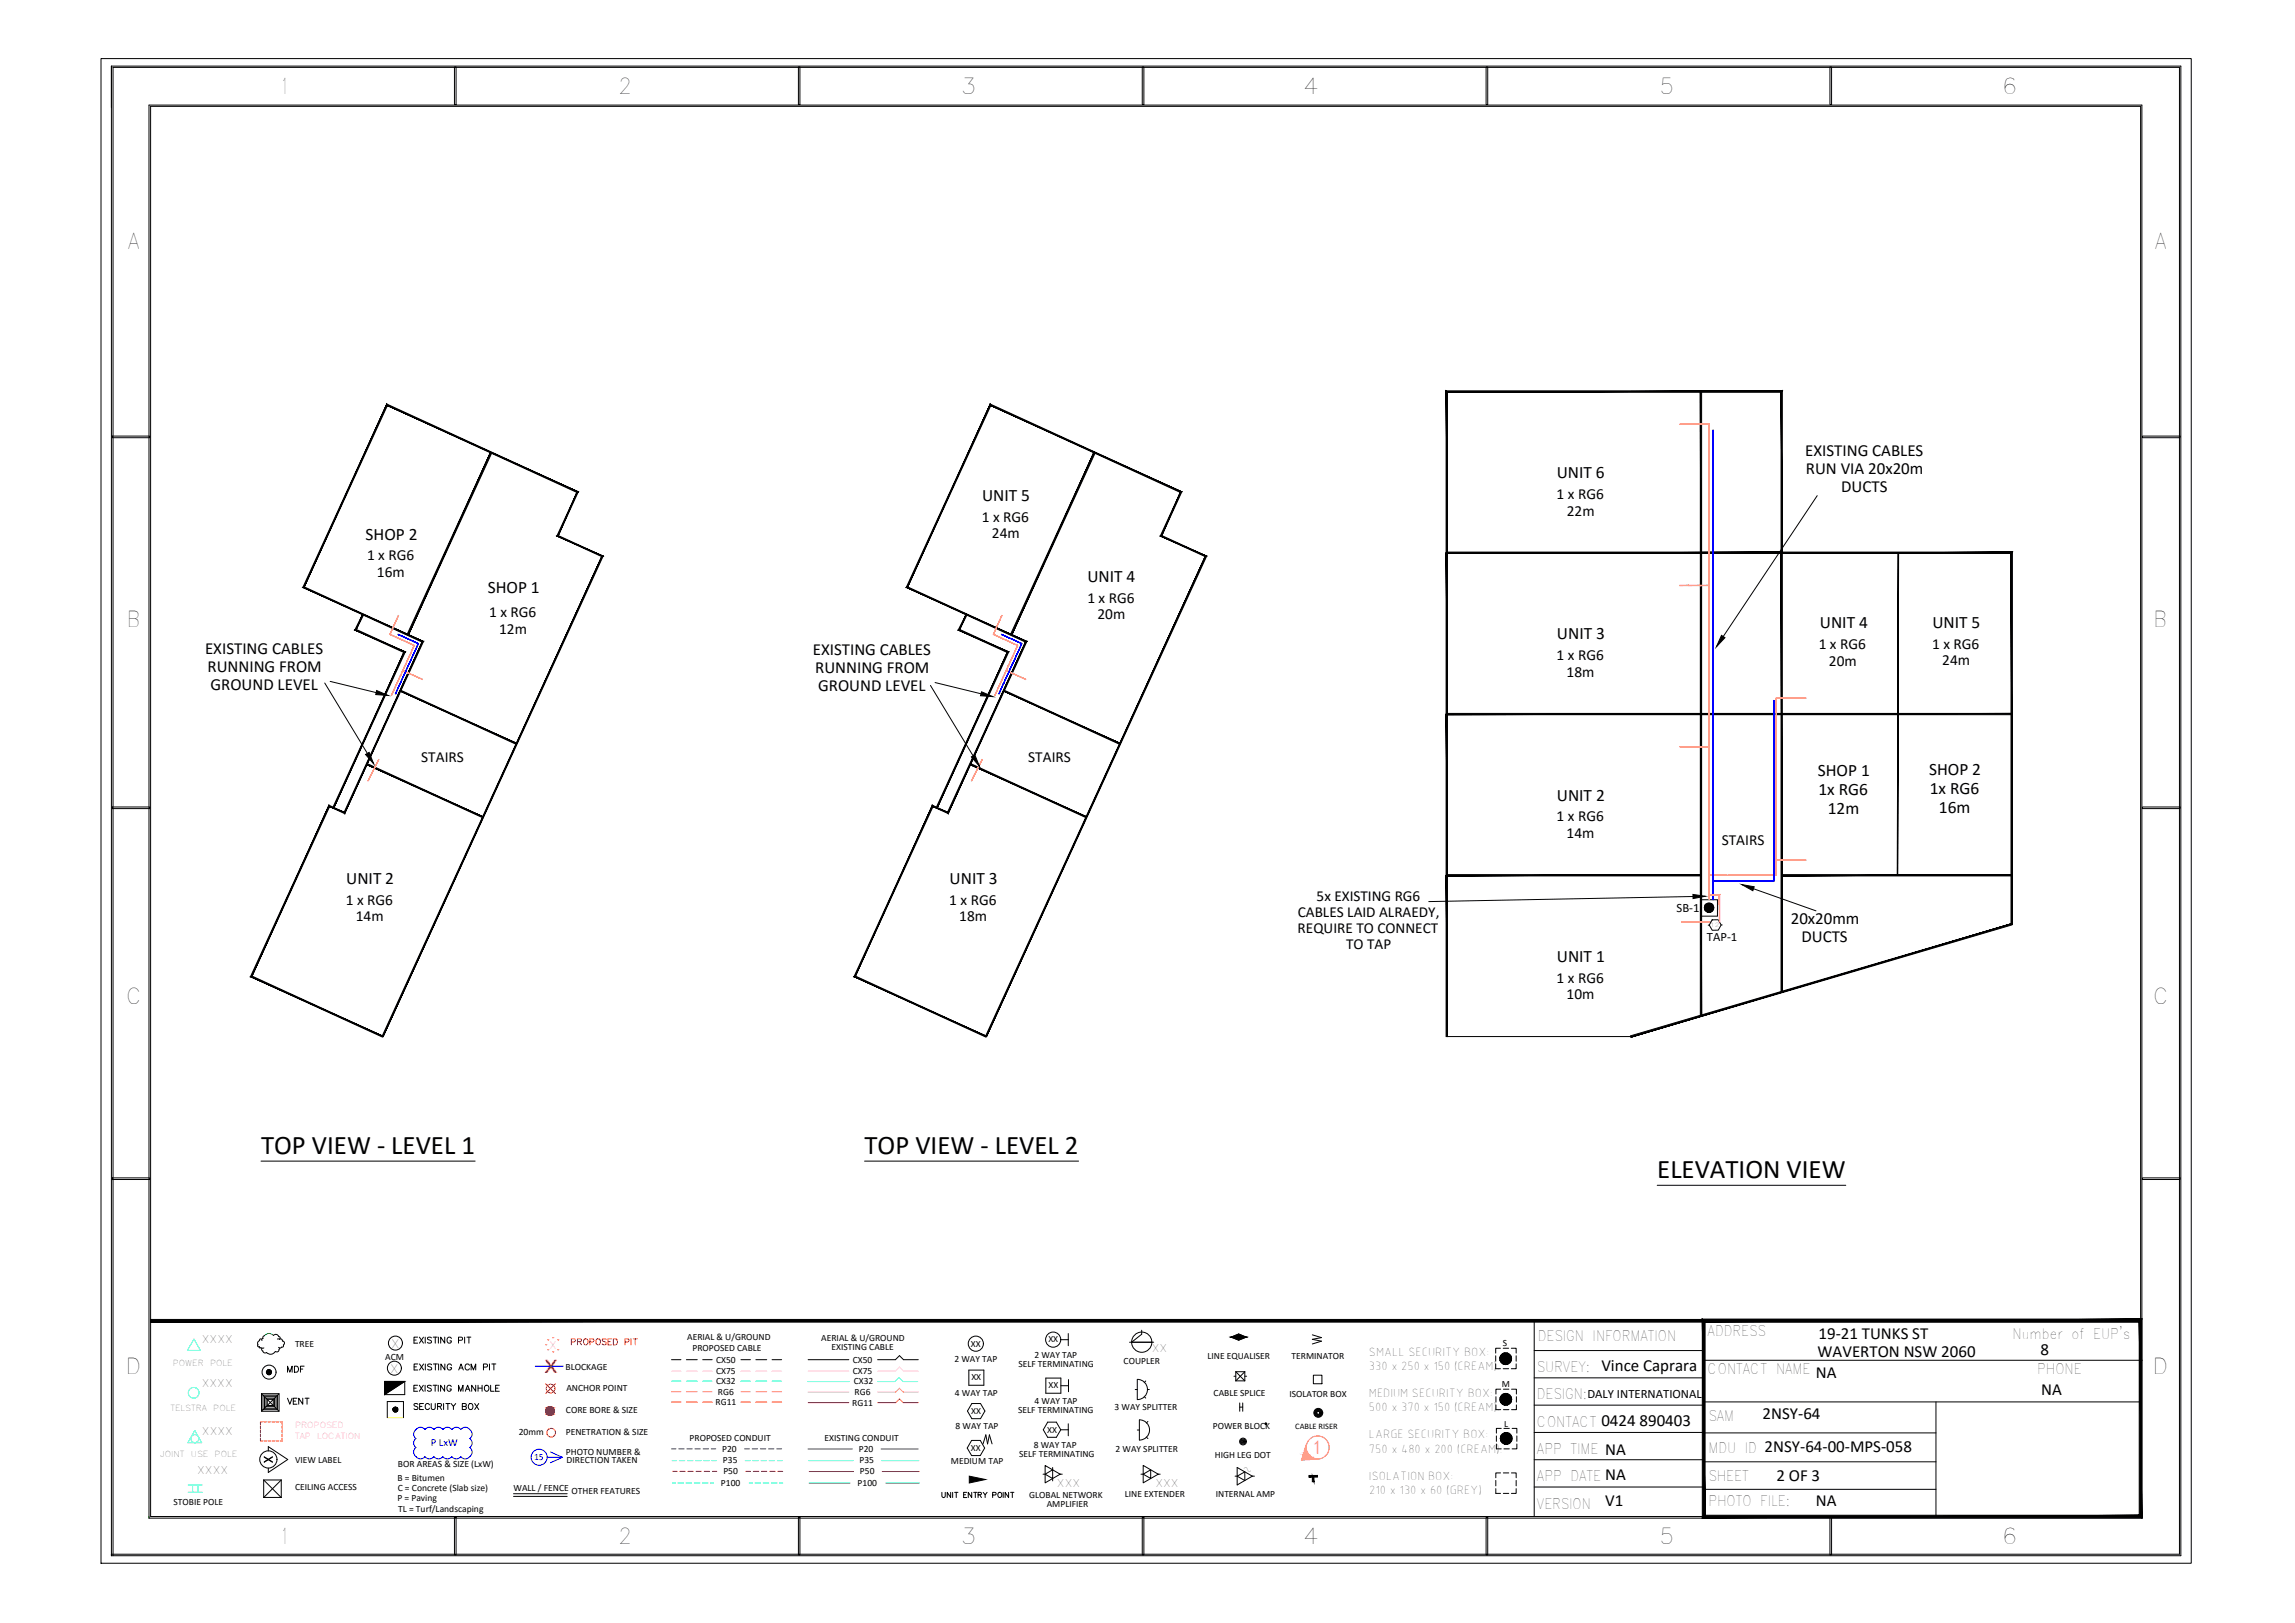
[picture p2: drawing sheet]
<svg xmlns="http://www.w3.org/2000/svg" width="420mm" height="297mm" viewBox="0 0 420 297" stroke-linecap="round" stroke-linejoin="round" font-family="sans-serif">
<defs><g id="words">
<g font-size="4.9">
<text x="47.8" y="211.2">TOP VIEW - LEVEL 1</text>
<text x="158.3" y="211.2">TOP VIEW - LEVEL 2</text>
<text x="303.4" y="215.6">ELEVATION VIEW</text>
</g>
<g font-size="4">
<text x="51.6" y="17.2">1</text>
<text x="113.2" y="17.2">2</text>
<text x="175.9" y="17.2">3</text>
<text x="238.5" y="17.2">4</text>
<text x="303.8" y="17.2">5</text>
<text x="366.5" y="17.2">6</text>
<text x="23.4" y="45.6">A</text>
<text x="394.5" y="45.6">A</text>
<text x="23.2" y="114.7">B</text>
<text x="394.3" y="114.7">B</text>
<text x="23.1" y="183.7">C</text>
<text x="394.2" y="183.7">C</text>
<text x="23" y="251.5">D</text>
<text x="394.1" y="251.5">D</text>
<text x="51.5" y="252.2">MDF</text>
<text x="51.5" y="258.2">VENT</text>
<text x="47.3" y="268.8">X</text>
<text x="51.6" y="282.6">1</text>
<text x="113.2" y="282.6">2</text>
<text x="175.9" y="282.6">3</text>
<text x="238.5" y="282.6">4</text>
<text x="303.8" y="282.6">5</text>
<text x="366.5" y="282.6">6</text>
</g>
<text font-size="3.9" fill="#f00" x="99.7" y="251.3">X</text>
<text font-size="3.8" fill="#f0f" x="240.4" y="266.1">1</text>
<g font-size="3.2">
<text x="285" y="87.5">UNIT 6</text>
<text x="179.8" y="91.6">UNIT 5</text>
<text x="66.9" y="98.8">SHOP 2</text>
<text x="199.1" y="106.5">UNIT 4</text>
<text x="89.3" y="108.6">SHOP 1</text>
<text x="285" y="117">UNIT 3</text>
<text x="333.2" y="114.9">UNIT 4</text>
<text x="353.8" y="114.9">UNIT 5</text>
<text x="332.8" y="142.1">SHOP 1</text>
<text x="353.2" y="141.9">SHOP 2</text>
<text x="285" y="146.5">UNIT 2</text>
<text x="332.9" y="145.6">1x RG6</text>
<text x="334.6" y="149">12m</text>
<text x="353.3" y="145.3">1x RG6</text>
<text x="355" y="148.8">16m</text>
<text x="63.4" y="161.7">UNIT 2</text>
<text x="173.9" y="161.7">UNIT 3</text>
<text x="285" y="176">UNIT 1</text>
</g>
<g font-size="3.1">
<text x="330.5" y="83.4">EXISTING CABLES</text>
<text x="330.6" y="86.7">RUN VIA 20x20m</text>
<text x="337.1" y="90">DUCTS</text>
<text x="37.5" y="119.6">EXISTING CABLES</text>
<text x="148.8" y="119.9">EXISTING CABLES</text>
<text x="38" y="122.9">RUNNING FROM</text>
<text x="149.2" y="123.2">RUNNING FROM</text>
<text x="38.5" y="126.2">GROUND LEVEL</text>
<text x="149.8" y="126.5">GROUND LEVEL</text>
<text x="327.8" y="169">20x20mm</text>
<text x="329.8" y="172.3">DUCTS</text>
<text x="332.9" y="245">19-21 TUNKS ST</text>
<text x="293.2" y="250.8">Vince Caprara</text>
<text x="332.8" y="248.3">WAVERTON NSW 2060</text>
<text x="373.6" y="248">8</text>
<text x="332.5" y="252.1">NA</text>
<text x="373.7" y="255.4">NA</text>
<text x="293.2" y="260.9">0424 890403</text>
<text x="322.7" y="259.8">2NSY-64</text>
<text x="293.8" y="266.2">NA</text>
<text x="323.1" y="265.8">2NSY-64-00-MPS-058</text>
<text x="293.8" y="270.8">NA</text>
<text x="293.8" y="275.6">V1</text>
<text x="325.2" y="271.1">2 OF 3</text>
<text x="332.5" y="275.7">NA</text>
</g>
<g font-size="2.8">
<text x="179.7" y="95.5">1 x RG6</text>
<text x="285" y="91.3">1 x RG6</text>
<text x="286.8" y="94.4">22m</text>
<text x="181.6" y="98.5">24m</text>
<text x="67.2" y="102.6">1 x RG6</text>
<text x="69" y="105.6">16m</text>
<text x="89.6" y="112.9">1 x RG6</text>
<text x="199.1" y="110.3">1 x RG6</text>
<text x="200.9" y="113.4">20m</text>
<text x="91.4" y="115.9">12m</text>
<text x="333" y="118.8">1 x RG6</text>
<text x="353.7" y="118.7">1 x RG6</text>
<text x="285" y="120.8">1 x RG6</text>
<text x="286.8" y="123.9">18m</text>
<text x="334.8" y="121.8">20m</text>
<text x="355.6" y="121.7">24m</text>
<text x="77.1" y="139.4">STAIRS</text>
<text x="188.2" y="139.4">STAIRS</text>
<text x="285" y="150.3">1 x RG6</text>
<text x="286.8" y="153.4">14m</text>
<text x="315.2" y="154.6">STAIRS</text>
<text x="63.3" y="165.6">1 x RG6</text>
<text x="173.8" y="165.6">1 x RG6</text>
<text x="237.6" y="167.8">CABLES LAID ALRAEDY,</text>
<text x="241" y="164.8">5x EXISTING RG6</text>
<text x="65.1" y="168.6">14m</text>
<text x="175.6" y="168.6">18m</text>
<text x="237.6" y="170.7">REQUIRE TO CONNECT</text>
<text x="246.5" y="173.7">TO TAP</text>
<text x="285" y="179.8">1 x RG6</text>
<text x="286.8" y="182.9">10m</text>
</g>
<g font-size="2.7">
<text x="281.5" y="245.5">DESIGN INFORMATION</text>
<text x="312.6" y="244.6">ADDRESS</text>
<text x="368.5" y="245">Number of EUP's</text>
<text x="281.4" y="251.1">SURVEY:</text>
<text x="312.6" y="251.5">CONTACT NAME</text>
<text x="373" y="251.4">PHONE</text>
<text x="281.4" y="256.1">DESIGN:</text>
<text x="281.4" y="261.1">CONTACT</text>
<text x="312.8" y="260">SAM</text>
<text x="281.4" y="266.1">APP TIME</text>
<text x="312.8" y="266">MDU ID</text>
<text x="281.4" y="271.1">APP DATE</text>
<text x="312.8" y="275.7">PHOTO FILE:</text>
<text x="312.8" y="271.1">SHEET</text>
<text x="281.4" y="276.1">VERSION</text>
</g>
<g font-size="2.3">
<text x="306.9" y="166.8">SB-1</text>
<text x="312.5" y="172.3">TAP-1</text>
<text x="250.6" y="248.1">SMALL SECURITY BOX:</text>
<text x="250.6" y="250.8">330 x 250 x 150 (CREAM).</text>
<text x="250.6" y="255.7">MEDIUM SECURITY BOX:</text>
<text x="290.6" y="255.9">DALY INTERNATIONAL</text>
<text x="250.6" y="258.3">500 x 370 x 150 (CREAM).</text>
<text x="250.6" y="263.3">LARGE SECURITY BOX:</text>
<text x="250.6" y="265.9">750 x 480 x 200 (CREAM).</text>
<text x="250.6" y="270.8">ISOLATION BOX:</text>
<text x="250.6" y="273.4">210 x 130 x 60 (GREY)</text>
</g>
<g font-size="2.2">
<text x="71.4" y="251.3">X</text>
<text x="71.6" y="246.7">X</text>
</g>
<g font-size="2">
<text x="36.9" y="245.7">XXXX</text>
<text x="210.9" y="247.5">XX</text>
<text x="36.9" y="253.9">XXXX</text>
<text x="37" y="262.7">XXXX</text>
<text x="36.1" y="269.8">XXXX</text>
<text x="227.3" y="269.1" transform="rotate(32 227.3 269.1)">~</text>
<text x="193.5" y="272.1">XXX</text>
<text x="211.5" y="272.1">XXX</text>
</g>
<text font-size="2" fill="#f00" x="100.5" y="246.9">X</text>
<text font-size="2" fill="#00f" x="78.9" y="264.6">P LxW</text>
<g font-size="1.8">
<text x="70.5" y="249">ACM</text>
<text x="103.5" y="250.7">BLOCKAGE</text>
<text x="103.7" y="254.6">ANCHOR POINT</text>
<text x="95" y="262.5">20mm</text>
<text x="103.6" y="262.5">PENETRATION &amp; SIZE</text>
<text x="103.6" y="258.7">CORE BORE &amp; SIZE</text>
<text x="72.8" y="268.6">BOR AREAS &amp; SIZE (LxW)</text>
<text x="103.6" y="266.3">PHOTO NUMBER &amp;</text>
<text x="103.7" y="267.8">DIRECTION TAKEN</text>
<text x="72.7" y="271.1">B = Bitumen</text>
<text x="72.7" y="274.8">P = Paving</text>
<text x="72.8" y="273">C = Concrete (Slab size)</text>
<text x="94" y="272.9">WALL / FENCE</text>
<text x="104.6" y="273.4">OTHER FEATURES</text>
<text x="72.9" y="276.8">TL = Turf/Landscaping</text>
</g>
<text font-size="1.8" fill="#00f" x="97.8" y="267.3">15</text>
<g font-size="1.7">
<text x="125.8" y="245.2">AERIAL &amp; U/GROUND</text>
<text x="150.4" y="245.4">AERIAL &amp; U/GROUND</text>
<text x="191.9" y="245.7">XX</text>
<text x="54" y="246.5">TREE</text>
<text x="126.8" y="247.3">PROPOSED CABLE</text>
<text x="131.1" y="249.4">CX50</text>
<text x="131.1" y="251.4">CX75</text>
<text x="152.2" y="247.1">EXISTING CABLE</text>
<text x="156.1" y="249.4">CX50</text>
<text x="156.1" y="251.4">CX75</text>
<text x="174.7" y="249.2">2 WAY TAP</text>
<text x="177.8" y="246.4">XX</text>
<text x="186.5" y="250.2">SELF TERMINATING</text>
<text x="189.4" y="248.5">2 WAY TAP</text>
<text x="205.7" y="249.7">COUPLER</text>
<text x="221.1" y="248.7">LINE EQUALISER</text>
<text x="236.5" y="248.6">TERMINATOR</text>
<text x="275.1" y="246.4">S</text>
<text x="131" y="257.1">RG11</text>
<text x="131.1" y="253.3">CX32</text>
<text x="131.4" y="255.3">RG6</text>
<text x="156" y="257.3">RG11</text>
<text x="156.3" y="253.3">CX32</text>
<text x="156.5" y="255.3">RG6</text>
<text x="174.8" y="255.4">4 WAY TAP</text>
<text x="177.8" y="252.6">XX</text>
<text x="189.4" y="256.9">4 WAY TAP</text>
<text x="192" y="254.1">XX</text>
<text x="204.1" y="258">3 WAY SPLITTER</text>
<text x="222.2" y="255.6">CABLE SPLICE</text>
<text x="236.1" y="255.7">ISOLATOR BOX</text>
<text x="274.9" y="253.9">M</text>
<text x="126.3" y="263.7">PROPOSED CONDUIT</text>
<text x="151" y="263.8">EXISTING CONDUIT</text>
<text x="175" y="261.5">8 WAY TAP</text>
<text x="177.8" y="258.8">XX</text>
<text x="186.4" y="258.6">SELF TERMINATING</text>
<text x="191.7" y="262.2">XX</text>
<text x="222.1" y="261.5">POWER BLOCK</text>
<text x="275.4" y="261.2">L</text>
<text x="54" y="267.7">VIEW LABEL</text>
<text x="132.2" y="265.7">P20</text>
<text x="132.3" y="267.8">P35</text>
<text x="132.4" y="269.8">P50</text>
<text x="157.2" y="265.7">P20</text>
<text x="157.4" y="267.8">P35</text>
<text x="157.4" y="269.8">P50</text>
<text x="174.1" y="267.9">MEDIUM TAP</text>
<text x="177.8" y="265.5">XX</text>
<text x="186.6" y="266.7">SELF TERMINATING</text>
<text x="189.3" y="265">8 WAY TAP</text>
<text x="204.2" y="265.7">2 WAY SPLITTER</text>
<text x="222.4" y="266.8">HIGH LEG DOT</text>
<text x="31.8" y="275.5">STOBIE POLE</text>
<text x="54" y="272.8">CEILING ACCESS</text>
<text x="132" y="271.9">P100</text>
<text x="157" y="271.9">P100</text>
<text x="188.4" y="274.2">GLOBAL NETWORK</text>
<text x="191.6" y="275.9">AMPLIFIER</text>
<text x="205.9" y="274.1">LINE EXTENDER</text>
<text x="222.6" y="274">INTERNAL AMP</text>
</g>
<g font-size="1.5">
<text x="31.6" y="250.1">POWER</text>
<text x="38.5" y="250.1">POLE</text>
<text x="31.2" y="258.2">TELSTRA</text>
<text x="39" y="258.2">POLE</text>
<text x="237.1" y="261.5">CABLE RISER</text>
<text x="29.3" y="266.7">JOINT</text>
<text x="34.9" y="266.7">USE</text>
<text x="39.3" y="266.7">POLE</text>
</g>
<g font-size="1.5" fill="#f00">
<text x="54" y="261.4">PROPOSED</text>
<text x="54" y="263.4">TAP</text>
<text x="58.1" y="263.4">LOCATION</text>
</g>
<text font-size="1" x="313.1" y="169.7" transform="rotate(-1 313.1 169.7)">12</text>
</g></defs>
<!-- layer: 0 -->
<g fill="none" stroke="#f00" stroke-width=".18">
<path d="M99.9 253.2l1.8 1.9M101.7 253.2l-1.8 1.9"/>
<circle cx="100.7" cy="258.2" r=".79"/>
<circle cx="100.8" cy="254.1" r=".79"/>
<circle cx="100.9" cy="262.2" r=".79"/>
</g>
<g fill="#f00" stroke="#f00" stroke-width=".18">
<path d="M100.6 257.5h.2z"/>
<path d="M100.5 259h.4z"/>
<path d="M100.6 257.5h.3zM100.5 257.5h.4z"/>
<path d="M100.5 257.5h.4zM100.4 257.5h.5z"/>
<path d="M100.4 257.5h.6zM100.4 257.5h.6z"/>
<path d="M100.4 257.5l.7 .1zM100.3 257.6h.8z"/>
<path d="M100.3 257.6h.8zM100.2 257.6h.9z"/>
<path d="M100.2 257.6l1 .1zM100.2 257.7h1z"/>
<path d="M100.2 257.7h1.1zM100.2 257.7h1.1z"/>
<path d="M100.1 257.7l1.2 .1zM100.1 257.7l1.2 .1z"/>
<path d="M100.1 257.8h1.2zM100.1 257.8h1.2z"/>
<path d="M100 257.8l1.4 .1zM100 257.8l1.4 .1z"/>
<path d="M100 257.9l1.4 .1zM100 257.9l1.4 .1z"/>
<path d="M99.9 258h1.5zM99.9 258h1.5z"/>
<path d="M99.9 258l1.5 .1zM99.9 258l1.5 .1z"/>
<path d="M99.9 258.1l1.6 .1zM99.9 258.1l1.6 .1z"/>
<path d="M99.9 258.2h1.6zM99.9 258.2h1.6z"/>
<path d="M99.9 258.2l1.6 .1zM99.9 258.2l1.6 .1z"/>
<path d="M99.9 258.3h1.6zM99.9 258.3l1.5 .1z"/>
<path d="M99.9 258.4h1.5zM99.9 258.4l1.5 .1z"/>
<path d="M99.9 258.5h1.5zM99.9 258.5h1.5z"/>
<path d="M99.9 258.5h1.5zM99.9 258.5l1.5 .1z"/>
<path d="M100 258.6h1.4zM100 258.6l1.3 .1z"/>
<path d="M100 258.7h1.3zM100 258.7h1.3z"/>
<path d="M100.1 258.7h1.2zM100.1 258.7l1.2 .1z"/>
<path d="M100.1 258.8h1.2zM100.1 258.8h1.1z"/>
<path d="M100.2 258.8h1zM100.2 258.8l.9 .1z"/>
<path d="M100.2 258.9h.9zM100.2 258.9h.9z"/>
<path d="M100.3 258.9h.8zM100.3 258.9l.7 .1z"/>
<path d="M100.4 259h.6zM100.4 259h.5z"/>
<path d="M100.4 259h.5zM100.4 259h.5z"/>
<path d="M100.5 259h.3zM100.6 259h.2z"/>
</g>
<g fill="none" stroke="#00f" stroke-width=".18">
<path d="M98 250h5.1M76.2 263.3a1.01 1.01 0 0 0 0 1.6 1.01 1.01 0 0 0 0 1.7M76.2 266.6a.99 .99 0 0 0 1.6 0 1.01 1.01 0 0 0 1.6 0 1.01 1.01 0 0 0 1.7 0M81.1 266.6a1.01 1.01 0 0 0 1.6 0 .99 .99 0 0 0 1.7 0 1.01 1.01 0 0 0 1.6 0M81.1 261.6a1.01 1.01 0 0 1 1.6 0 1.01 1.01 0 0 1 1.7 0 1.18 1.18 0 0 1 1.6 0 1.18 1.18 0 0 1 .2 1.5l-.2 .2M81.1 261.6a1.01 1.01 0 0 0-1.7 0 .99 .99 0 0 0-1.6 0 1.17 1.17 0 0 0-1.6 0 1.17 1.17 0 0 0 0 1.7M86 263.3a1.01 1.01 0 0 1 0 1.6 1.01 1.01 0 0 1 0 1.7M100.3 266.7h2.7M100.8 265.7l2.2 1-2.2 1"/>
<circle cx="98.7" cy="266.7" r="1.47"/>
</g>
<!-- layer: SHEET-BORDER -->
<path d="M311.7 277.8l79.9-.5h-79.4zM311.7 277.8l79.9-.5 .5 .5zM391.6 241.9v35.4l.5 .5zM392.1 241.4v36.4l-.5-35.9zM312.2 241.9h79.4l.5-.5zM311.7 241.4h80.4l-79.9 .5zM311.7 241.4l.5 35.9v-35.4zM311.7 241.4l.5 35.9-.5 .5z" fill="#000" stroke="#000" stroke-width=".18"/>
<!-- layer: NEWMDUA3$0$SHEET-BORDER -->
<path d="M27.6 242h364.3v-.5zM27.6 241.5h364.3l-364.3 .5z" fill="#000" stroke="#000" stroke-width=".18"/>
<g fill="none" stroke="#000" stroke-width=".18">
<path d="M20.4 12.1h378.9v272.6h-378.9zM27.3 19.2h364.8v258.6h-364.8zM27.6 19.5h364.3v258.1h-364.3zM83.2 12.2h.3v6.9h-.3zM146.2 12.2h.2v6.9h-.2zM209.1 12.2h.3v6.9h-.3zM272.1 12.2h.3v6.9h-.3zM335 12.2h.3v6.9h-.3zM20.5 79.8h6.9v.3h-6.9zM392.2 79.8h6.9v.3h-6.9zM20.5 147.7h6.9v.3h-6.9zM392.2 147.7h6.9v.3h-6.9z"/>
<path d="M20.5 215.6h6.9v.3h-6.9zM392.2 215.6h6.9v.3h-6.9zM83.2 277.7h.3v6.9h-.3zM146.2 277.7h.2v6.9h-.2zM209.1 277.7h.3v6.9h-.3zM272.1 277.7h.3v6.9h-.3zM335 277.7h.3v6.9h-.3zM20.4 284.5h378.6v-272.2h-378.3v272.4"/>
</g>
<!-- layer: NEWMDUA3$0$SHEET-LEGEND -->
<g fill="none" stroke="#0ff" stroke-width=".18">
<path d="M35.5 245.1l1.2 2.1h-2.4zM122.9 252.8h1.8M125.7 252.8h1.9M128.6 252.8h1.8M135.6 252.8h1.8M138.4 252.8h2M141.3 252.8h1.8M147.8 252.8h7.7M160.7 252.8h3.1l.8-.7 .7 .7h2.7M34.5 271.8h2.5M34.5 273.1h2.5M35.3 271.8v1.3"/>
<path d="M35.7 261.8l1.2 2.2h-2.5zM36.2 271.8v1.3M123.1 267.3h.8M124.4 267.3h1M125.9 267.3h1M127.4 267.3h.9M128.9 267.3h1M130.3 267.3h.9M136.4 267.3h.9M137.8 267.3h1M139.3 267.3h1M140.8 267.3h1"/>
<path d="M142.3 267.3h.9M148.1 267.3h8.1M161.4 267.3h6.8"/>
<circle cx="35.5" cy="254.9" r=".98"/>
<circle cx="35.7" cy="263.3" r=".73"/>
</g>
<!-- layer: PIT -->
<path d="M99.9 246.1h.1M100.3 245.2h.1M100.3 247h.1M101.2 244.8h.1M101.2 247.4h.1M102.1 245.2h.1M102.1 247h.1" fill="none" stroke="#f00" stroke-width=".18"/>
<!-- layer: NEWMDUA3$0$SHEET-LEGEND -->
<g fill="none" stroke="#f00" stroke-width=".18">
<path d="M104.6 245.6l.6-.1 .1-.4-.7-.1v1.1M105.7 245.5h.7l.1-.3-.1-.1-.7-.1v1.1M106.1 245.5l.4 .6M106.9 245.2a.49 .49 0 0 1 .8 .4 .49 .49 0 0 1-.8 .4l-.1-.3zM108 245.6l.6-.1 .1-.1-.1-.3-.6-.1v1.1M109.2 245.2a.49 .49 0 0 1 .7 .4 .49 .49 0 0 1-.7 .4l-.1-.3zM111 245.2l-.3-.2-.4 .2 .1 .2 .6 .4v.2l-.3 .1-.4-.1M111.3 245.5h.4M112 245h-.7v1.1h.7M112.3 245h.4a.58 .58 0 0 1 .4 .6 .58 .58 0 0 1-.4 .5h-.4zM114.4 245.6l.6-.1 .1-.4-.7-.1v1.1M115.5 245v1.1"/>
<path d="M115.9 245h.8M116.3 245v1.1M122.9 256.6h1.8M125.7 256.6h1.9M128.6 256.6h1.8M135.7 256.6h1.7M138.4 256.6h2M141.3 256.6h1.8M147.9 256.7h7.5M160.7 256.7h3.3l.7-.7 .6 .7h2.8M123.1 269.3h.9M124.5 269.3h.9"/>
<path d="M126 269.3h.9M127.4 269.3h1M128.9 269.3h1M130.4 269.3h.8M136.5 269.3h.9M137.9 269.3h1M139.4 269.3h1M140.9 269.3h1M142.4 269.3h.9M148.1 269.3h8.2M161.5 269.3h6.8"/>
</g>
<!-- layer: NEWMDUA3$0$BORDER -->
<g fill="none" stroke="#f00" stroke-width=".18">
<path d="M47.7 263.2v.5h.4M47.7 261v.5M47.7 261.7v.5M47.7 262.5v.4M48.1 260.2h-.4v.5M48.3 260.2h.5M48.3 263.7h.5M49.1 260.2h.4M49.1 263.7h.4M49.8 260.2h.5M49.8 263.7h.5M50.5 260.2h.5"/>
<path d="M50.5 263.7h.5M51.3 260.2h.4v.5M51.7 261v.5M51.7 261.7v.5M51.7 262.5v.4M51.7 263.2v.5h-.4"/>
</g>
<g fill="none" stroke="#000" stroke-width=".18">
<path d="M311.4 164.7h3v3h-3zM47.9 255.1h3.2v3.2h-3.2zM47.9 255.1l3.2 3.2M48.1 255.3h2.7v2.7h-2.7zM48.4 255.6h2.1v2.1h-2.1zM48.7 255.9h1.6v1.5h-1.6zM48.9 256.1h1.1v1.1h-1.1zM51.1 255.1l-3.2 3.2M240.4 251.7h1.6v1.6h-1.6zM273.8 248.1v1M273.8 249.6v.9h.9M273.9 255.6v1"/>
<path d="M273.9 257.1v.9h.8M274.7 246.8h-.9v.8M274.7 254.2h-.8v.9M275.2 246.8h1M275.2 250.5h1M275.2 254.2h1M275.2 258h1M276.7 246.8h.9v.8M276.7 254.2h.9v.9M277.6 249.6v.9h-.9M277.6 248.1v1M277.6 257.1v.9h-.9"/>
<path d="M277.6 255.6v1M48.3 270.9h3.2M48.3 274.1h3.2M48.3 270.9l3.2 3.2M48.3 270.9v3.2M49.1 264.8l3.6 2.3-3.6 2.4M51.5 270.9l-3.2 3.2M51.5 270.9v3.2M231.7 260.6h.1M273.8 270.9v1M273.8 272.5v.8h.9M274 262.8v1"/>
<path d="M274 264.3v.9h.8M274.7 269.6h-.9v.9M274.8 261.4h-.8v.9M275.2 269.6h1M275.2 273.3h1M275.3 261.4h1M275.3 265.2h1M276.7 269.6h.9v.9M276.8 261.4h.9v.9M277.6 272.5v.8h-.9M277.6 270.9v1M277.7 264.3v.9h-.9"/>
<path d="M277.7 262.8v1"/>
<circle cx="241.3" cy="258.6" r=".81"/>
<circle cx="241.3" cy="258.6" r=".54"/>
<circle cx="241.3" cy="258.6" r=".71"/>
<circle cx="241.3" cy="258.6" r=".43"/>
<circle cx="241.3" cy="258.6" r=".62"/>
<circle cx="241.3" cy="258.6" r=".35"/>
<circle cx="241.3" cy="258.6" r=".26"/>
<circle cx="231.7" cy="260.6" r=".16"/>
<circle cx="231.7" cy="260.6" r=".07"/>
</g>
<!-- layer: NEWMDUA3$0$SHEET-LEGEND -->
<g fill="none" stroke="#000" stroke-width=".18">
<path d="M47.2 246.1v.3l.3 .1M47.5 246.5a.73 .73 0 0 0 .8 .2M47.5 245.4l-.3 .3v.4M47.9 245.1h-.3l-.1 .2M48 246.7a.35 .35 0 0 0 .1 .6M48.1 245l-.2 .1 .1 .2M48.5 244.4a.39 .39 0 0 0-.4 .6M50.1 244.4a.57 .57 0 0 1 .9 .2l.3 .2-.1 .3M50.8 245.1h.4M51.2 245.1h.4l.1 .3M51.2 246.7l-.3 .7-.5-.1a1 1 0 0 1-1.6 .2l-.4 .1-.3-.3M51.6 246.6a.35 .35 0 0 1-.6 0"/>
<path d="M51.7 245.4a.39 .39 0 0 1 .4 .3 .39 .39 0 0 1-.2 .5M51.9 246.2v.3h-.3M70.9 259.5v-3h3v3M74.1 252.8v2.4h-3.7M74.1 252.8h-3.7v2.4M74.1 252.8l-3.7 2.4M75.8 254.1h.4M75.8 245.3h.4M75.8 250.2h.4M76.4 253.5h-.6v1.1h.6M76.5 244.7h-.7v1.1h.7M76.5 249.6h-.7v1.1h.7"/>
<path d="M76.5 257l-.2-.1h-.4v.4l.6 .2v.3l-.2 .2-.5-.2M76.8 253.5l.7 1.1M76.8 244.7l.7 1.1M76.8 249.6l.7 1.1M76.8 257.4h.5M77.5 253.5l-.7 1.1M77.5 256.9h-.7v1.1h.7M77.5 244.7l-.7 1.1M77.5 249.6l-.7 1.1M77.8 253.5v1.1M77.8 244.7v1.1M77.9 249.6v1.1"/>
<path d="M78.6 257.1a.4 .4 0 0 0-.4-.2 .4 .4 0 0 0-.4 .4 .45 .45 0 0 0 .2 .6 .45 .45 0 0 0 .6-.1v-.1M78.9 256.9l.1 .9 .3 .2 .3-.2 .1-.9M79 253.7l-.3-.2-.5 .2 .2 .3 .5 .2v.4h-.4l-.3-.1M79 244.9l-.3-.2-.3 .1v.3l.5 .3 .1 .3-.3 .1-.4-.1M79 249.8l-.2-.2-.5 .2 .1 .3 .6 .3v.2l-.2 .1-.5-.1M79.3 253.5h.7M79.3 244.7h.7M79.3 249.6h.8M79.7 253.5v1.1M79.7 244.7v1.1M79.7 249.6v1.1M80.1 257.4l.6-.1 .1-.2-.1-.2h-.6v1.1"/>
<path d="M80.2 253.5v1.1M80.3 244.7v1.1M80.3 249.6v1.1M80.5 257.4l.3 .6M81.2 256.9v1.1M81.4 253.5v1.1l-.7-1.1v1.1M81.4 244.7v1.1l-.7-1.1v1.1M81.4 249.6v1.1l-.7-1.1v1.1M81.6 256.9h.8M82 256.9v1.1M82.6 256.9l.4 .5 .4-.5M82.6 253.8a.4 .4 0 0 0-.5-.3 .4 .4 0 0 0-.3 .5 .45 .45 0 0 0 .2 .5 .45 .45 0 0 0 .6 0v-.3h-.2"/>
<path d="M82.6 245a.4 .4 0 0 0-.4-.3 .4 .4 0 0 0-.4 .4 .46 .46 0 0 0 .2 .6 .46 .46 0 0 0 .6 0v-.3h-.2M82.7 249.9a.45 .45 0 0 0-.7-.2 .45 .45 0 0 0-.1 .6 .4 .4 0 0 0 .4 .4 .4 .4 0 0 0 .4-.4h-.3M83 257.4v.6M83.9 254.6v-1.1l.4 1.1 .5-1.1v1.1M83.9 245.3h.7v-.5l-.7-.1v1.1M84 250.7l.4-1.1 .4 1.1M84.1 250.4h.6M84.6 257.4l.7-.1 .1-.2-.1-.2h-.7v1.1l.7-.1 .1-.3-.3-.2M85.1 244.7v1.1M85.2 254.6l.4-1.1 .4 1.1M85.4 254.2h.5M85.5 244.7h.7"/>
<path d="M85.8 257a.49 .49 0 0 1 .8 .4 .49 .49 0 0 1-.8 .4l-.1-.3zM85.8 244.7v1.1M85.9 249.9a.4 .4 0 0 0-.4-.3 .4 .4 0 0 0-.4 .5 .46 .46 0 0 0 .2 .5 .46 .46 0 0 0 .6 0v-.1M86.2 250.7v-1.1l.5 1.1 .4-1.1v1.1M86.9 256.9l.7 1.1M87.1 253.5v1.1l-.7-1.1v1.1M87.5 254.1h.8M87.5 253.5v1.1M87.6 256.9l-.7 1.1M88.3 253.5v1.1M88.5 250.2h.6l.2-.2-.2-.3-.6-.1v1.1M88.8 253.7a.52 .52 0 0 1 .8 .3 .52 .52 0 0 1-.6 .6l-.3-.4z"/>
<path d="M89.6 249.6v1.1M89.8 253.5v1.1h.7M90 249.6h.8M90.4 249.6v1.1M90.7 254.1h.5M91.4 253.5h-.7v1.1h.7M122.9 248.8h1.8M125.7 248.8h1.9M128.6 248.8h1.8M135.7 248.8h1.7M138.4 248.8h2M141.3 248.8h1.8"/>
<path d="M147.9 248.8h7.5M160.7 248.8h3.2l.8-.7 .7 .7h2.7M177.4 250.8h2.7v2.7h-2.7zM177.9 256.9h1.6l.8 1.3-.8 1.4h-1.6l-.8-1.4zM191.5 252.2h2.7v2.8h-2.7zM194.2 245.2h1.4M194.2 253.6h1.4M195.6 244.1v2.2M195.6 252.5v2.2M206.8 245.7h4.4M207.8 254.3h.4M208.2 252.4a1.85 1.85 0 0 1 1.9 1.9 1.85 1.85 0 0 1-1.9 1.9z"/>
<path d="M208.6 259.9v3.7M208.6 259.9a1.85 1.85 0 0 1 1.9 1.8 1.85 1.85 0 0 1-1.9 1.9M209 243.5v.7l-1.8 1.5M209.5 255.6l.3 .3M209.8 252.7l-.3 .3M210.1 254.3h.3M225.3 244.7h.1M225.4 244.7l1.4-.5 1.3 .5M225.4 244.7l1.4 .6 1.3-.6M225.9 251.9h.3M226.2 251.1h1.7M226.2 252.7h1.7"/>
<path d="M226.2 251.1l1.7 1.6M226.2 251.1v1.6M227 257.5h.5M227 256.8v1.5M227.5 256.8v1.5M227.9 251.9h.3M227.9 251.1v1.6M227.9 251.1l-1.7 1.6M228.1 244.7h.2M240.3 244.3l1.6 .5-1.6 .3 1.6 .4-1.6 .5M172.4 273.1v.7l.3 .3 .3-.2 .1-.8M174 273.1v1l-.6-1v1"/>
<path d="M174.4 273.1v1M174.8 273.1h.6M175.1 273.1v1M176.4 273.6h.4M177 273.1h-.6v1h.6M177.9 263.6h1.6l.8 1.4-.8 1.4h-1.6l-.8-1.4zM177.9 273.1v1l-.6-1v1M178.3 273.1h.6M178.6 273.1v1M179.1 273.6l.5-.1v-.3l-.5-.1v1M179.4 273.6l.3 .5M180 264.3l.5-1.7 .3 1.7 .3-1.7 .5 1.7"/>
<path d="M180 273.1l.4 .5 .3-.5M180.4 273.6v.5M181.7 273.6h.6v-.4l-.6-.1v1M182.8 273.3l.1-.1a.44 .44 0 0 1 .5 .4 .44 .44 0 0 1-.5 .4l-.2-.3zM183.7 273.1v1M184.7 273.1v1l-.7-1v1M185 273.1h.6M185.3 273.1v1M191 269.8h.3M191.3 269.8l1.4-.8v1.6zM191.3 268.2l2.8 1.6-2.8 1.6zM191.8 260.3h1.6l.8 1.4-.8 1.4h-1.6l-.8-1.4z"/>
<path d="M192.7 268.6v.4M192.7 270.6v.4M194.1 269.8h.4M194.2 261.7h1.4M195.6 260.6v2.2M208.2 261.7h.4M208.9 269.8h.4M209.3 269.8l1.4-.8v1.6zM209.3 268.2l2.7 1.6-2.7 1.6zM209.9 263l.3 .3M210.2 260.2l-.3 .2M212 269.8h.4"/>
<path d="M226.1 270.2h.4M226.5 270.2l1.4-.8v1.6zM226.5 268.6l2.8 1.6-2.8 1.6zM229.3 270.2h.4"/>
<circle cx="49.3" cy="251.1" r="1.28"/>
<circle cx="72.2" cy="250.4" r="1.28"/>
<circle cx="72.4" cy="245.8" r="1.28"/>
<circle cx="178.7" cy="245.9" r="1.39"/>
<circle cx="192.8" cy="245.2" r="1.39"/>
<circle cx="209" cy="245.6" r="1.85"/>
<circle cx="227.6" cy="263.8" r=".48"/>
<circle cx="227.6" cy="263.8" r=".62"/>
<circle cx="227.6" cy="263.8" r=".33"/>
<circle cx="227.6" cy="263.8" r=".2"/>
<circle cx="227.6" cy="263.8" r=".05"/>
</g>
<g fill="#000" stroke="#000" stroke-width=".18">
<path d="M49.2 251.1h.5l-.1 .2zM70.4 252.8h3.7l-3.7 2.4zM72.4 258h.4v.1zM177.5 270.2l2.9 .6-2.9 .6z"/>
<path d="M312 166.1l.1 .3 .8-.3zM312.1 166.4l.8-.3-.7 .5zM312.2 166.6l.2 .2 .5-.7z"/>
<path d="M312.4 165.4l-.2 .2 .7 .5zM312.2 165.6l.7 .5-.8-.2zM312.1 165.9l-.1 .2h.9z"/>
<path d="M312.9 166.1l-.5 .7 .2 .2zM312.9 166.1v.9h-.3z"/>
<path d="M312.9 166.1v.9h.3zM312.9 166.1l.5 .7-.2 .2zM312.9 166.1l.5 .7 .2-.2z"/>
<path d="M312.9 165.3v.8l.3-.8zM312.6 165.3h.3v.8zM312.4 165.4l.5 .7-.3-.8z"/>
<path d="M312.9 166.1l.7 .5 .1-.2zM312.9 166.1h.8v.3zM312.9 166.1h.8v-.2z"/>
<path d="M312.9 166.1l.8-.2-.1-.3zM313.4 165.4l.2 .2-.7 .5zM313.2 165.3l-.3 .8 .5-.7z"/>
<path d="M48.8 251.3l.1 .2 .3-.4zM48.9 251.5l.3-.4-.1 .5zM49.2 251.1l-.1 .5h.1z"/>
<path d="M48.9 250.8l-.1 .2 .4 .1zM48.8 251l.4 .1h-.4zM48.8 251.1v.2l.4-.2z"/>
<path d="M49.2 251.1v.5h.2zM49.2 251.1l.4 .4-.2 .1zM49.2 251.1l.4 .4v-.2z"/>
<path d="M49.2 250.7v.4l.2-.4zM49.1 250.7h.1v.4zM48.9 250.8l.3 .3-.1-.4z"/>
<path d="M49.2 251.1h.5l-.1-.1zM49.2 251.1l.4-.3v.2zM49.4 250.7l-.2 .4 .4-.3z"/>
<path d="M72 258.1l.1 .2 .3-.3zM72.1 258.3l.3-.3-.2 .4zM72.4 258l-.2 .4h.2z"/>
<path d="M72.1 257.7l-.1 .1 .4 .2zM72 257.8l.4 .2h-.5zM71.9 258l.1 .1 .4-.1z"/>
<path d="M72.4 258v.4h.2zM72.4 258l.3 .3-.1 .1zM72.4 258l.3 .3 .1-.2z"/>
<path d="M72.4 257.5v.5l.2-.4zM72.2 257.6l.2-.1v.5zM72.1 257.7l.3 .3-.2-.4z"/>
<path d="M72.4 258h.4v-.2zM72.4 258l.3-.3 .1 .1zM72.6 257.6l-.2 .4 .3-.3z"/>
<path d="M225.4 244.7h2.7l-1.3 .6zM225.4 244.7h2.7l-1.3-.5z"/>
<path d="M274.6 248.7v.3l1-.3zM274.6 249l1-.3-.9 .5zM274.7 249.2l.2 .2 .7-.7z"/>
<path d="M274.6 256.1v.3l1.1-.3zM274.6 256.4l1.1-.3-1 .6zM274.7 256.7l.2 .2 .8-.8z"/>
<path d="M274.9 247.9l-.2 .2 .9 .6zM274.7 248.1l.9 .6-1-.3zM274.6 248.4v.3h1z"/>
<path d="M275.6 248.7l-.7 .7 .2 .2zM275.6 248.7l-.2 1-.3-.1zM275.6 248.7l-.2 1h.2z"/>
<path d="M274.9 255.3l-.2 .3 1 .5zM274.7 255.6l1 .5-1.1-.3zM274.6 255.8v.3h1.1z"/>
<path d="M274.9 256.9l.2 .1 .6-.9zM275.7 256.1l-.3 1-.3-.1zM275.7 256.1l-.3 1 .3 .1z"/>
<path d="M275.4 247.6l.2 1.1v-1.1zM275.1 247.7l.3-.1 .2 1.1zM274.9 247.9l.7 .8-.5-1z"/>
<path d="M275.6 248.7v1h.3zM275.6 248.7l.6 .9-.3 .1zM275.6 248.7l.6 .9 .2-.2z"/>
<path d="M275.4 255.1l.3 1v-1.1zM275.1 255.2l.3-.1 .3 1zM274.9 255.3l.8 .8-.6-.9z"/>
<path d="M275.7 256.1v1.1l.2-.1zM275.7 256.1l.5 .9-.3 .1zM275.7 256.1l.5 .9 .2-.1z"/>
<path d="M276.2 247.7l-.6 1 .8-.8zM275.9 247.6l.3 .1-.6 1zM275.6 247.6v1.1l.3-1.1z"/>
<path d="M275.6 248.7l.8 .7 .2-.2zM275.6 248.7l1.1 .3-.1 .2zM275.6 248.7l1.1 .3v-.3z"/>
<path d="M276.2 255.2l-.5 .9 .7-.8zM275.9 255.1l.3 .1-.5 .9zM275.7 255v1.1l.2-1z"/>
<path d="M275.7 256.1l.7 .8 .2-.2zM275.7 256.1l1 .3-.1 .3zM275.7 256.1l1 .3v-.3z"/>
<path d="M275.6 248.7h1.1v-.3zM275.6 248.7l1-.6 .1 .3zM275.6 248.7l1-.6-.2-.2z"/>
<path d="M275.7 256.1h1v-.3zM275.7 256.1l.9-.5 .1 .2zM275.7 256.1l.9-.5-.2-.3z"/>
<path d="M274.7 263.3v.2l1.1-.2zM274.7 263.5l1.1-.2-1 .5zM274.8 263.8l.2 .2 .8-.7z"/>
<path d="M275 262.5l-.2 .2 1 .6zM274.8 262.7l1 .6-1.1-.3zM274.7 263v.3h1.1z"/>
<path d="M275 264l.2 .2 .6-.9zM275.8 263.3l-.3 1-.3-.1zM275.8 263.3l-.3 1h.3z"/>
<path d="M275.5 262.2l.3 1.1v-1.1zM275.2 262.3l.3-.1 .3 1.1zM275 262.5l.8 .8-.6-1z"/>
<path d="M275.8 263.3v1h.2zM275.8 263.3l.5 .9-.3 .1zM275.8 263.3l.5 .9 .2-.2z"/>
<path d="M276.3 262.3l-.5 1 .7-.8zM276 262.2l.3 .1-.5 1zM275.8 262.2v1.1l.2-1.1z"/>
<path d="M275.8 263.3l.7 .7 .2-.2zM275.8 263.3l1 .2-.1 .3zM275.8 263.3l1 .2v-.2z"/>
<path d="M275.8 263.3h1v-.3zM275.8 263.3l.9-.6 .1 .3zM275.8 263.3l.9-.6-.2-.2z"/>
</g>
<g fill="none" stroke="#0f0" stroke-width=".18">
<path d="M50 244.4a1.03 1.03 0 0 0-1.6 .1M123.1 271.4h.5M124.1 271.4h1M125.6 271.4h1M127.1 271.4h1M128.6 271.4h1M130.1 271.4h.5M137.2 271.4h.5M138.3 271.4h.9M139.7 271.4h1M141.2 271.4h1M142.7 271.4h.6"/>
<path d="M148.1 271.4h7.5M162.2 271.4h6.1"/>
</g>
<!-- layer: SYMBOLS -->
<path d="M243.3 265v.4" fill="none" stroke="#fff" stroke-width=".18"/>
<path d="M239.5 263.8l-.4 .9zM239.5 263.8l-.4 1.2zM239.8 263.4l-.3 .4-.4 1.2zM239.8 263.4l-.6 2-.1-.4zM239.8 263.4l-.6 2 .9-2.3zM240.1 263.1l-.8 2.7-.1-.4zM240.1 263.1l-.8 2.7 1.1-2.8zM240.4 263l-.9 3.1-.2-.3zM240.4 263l-.9 3.1 1.1-3.2zM240.6 262.9l-.8 3.5-.3-.3zM240.6 262.9l-.8 3.5 1.1-3.6zM240.9 262.8l-.8 3.9-.3-.3zM240.9 262.8l-.8 3.9 1-3.9zM241.1 262.8l-.7 4.1-.3-.2zM241.1 262.8l-.7 4.1 1.1-4.1zM241.5 262.8l-.7 4.2-.4-.1zM241.5 262.8l-.7 4.2 1-4.1zM241.8 262.9l-.6 4.1h-.4zM241.8 262.9l-.6 4.1 1-3.9zM242.2 263.1l-.6 3.9h-.4zM242.2 263.1l-.6 3.9 1-3.7zM242.6 263.3l-.6 3.6-.4 .1zM242.6 263.3l-.6 3.6 .8-3.3zM242.8 263.6l-.4 3.1-.4 .2zM242.8 263.6l-.4 3.1 .7-2.8zM243.1 263.9l-.4 2.6-.3 .2zM243.1 263.9l-.4 2.6 .5-2.2zM243.2 264.3l-.3 1.9-.2 .3zM243.2 264.3l-.3 1.9 .4-1.5zM243.3 264.7l-.2 1.1-.2 .4zM243.3 264.7l-.2 1.1zM243.3 265l-.2 .8z" fill="#fff" stroke="#fff" stroke-width=".18"/>
<g fill="none" stroke="#f0f" stroke-width=".18">
<path d="M239.2 264.3a2.11 2.11 0 0 0 2.2 2.7l-3.1 .2z"/>
<circle cx="241.2" cy="264.9" r="2.11"/>
</g>
<g fill="#f0f" stroke="#f0f" stroke-width=".18">
<path d="M239.2 264.3l-.1 .4z"/>
<path d="M238.4 267h2.9z"/>
<path d="M239.1 264.7v.4zM239.1 264.7v.4h-.1z"/>
<path d="M239 265.1l.2 .4-.1-.4zM239 265.1l.2 .4h-.4z"/>
<path d="M238.8 265.5l.5 .3-.1-.3zM238.8 265.5l.5 .3h-.6z"/>
<path d="M238.7 265.8l.9 .4-.3-.4zM238.7 265.8l.9 .4h-1z"/>
<path d="M238.6 266.2l1.2 .3-.2-.3zM238.6 266.2l1.2 .3h-1.3z"/>
<path d="M238.5 266.5l1.6 .2-.3-.2zM238.5 266.5l1.6 .2h-1.7z"/>
<path d="M238.4 266.7l2.1 .2-.4-.2zM238.4 266.7l2.1 .2h-2.1z"/>
<path d="M238.4 266.9l2.5 .1zM238.4 266.9l2.5 .1h-2.5z"/>
<path d="M238.3 267h3zM238.3 267h3l-3 .2z"/>
</g>
<!-- layer: NEWMDUA3$0$SHEET-LEGEND -->
<g fill="none" stroke="#00f" stroke-width=".18">
<path d="M313.6 78.7h.1M72.9 116.1h.1M76.6 117.8h.1M183.4 116.1h-.1M187 117.8h.1M72.4 127h.1M182.9 127h.1M324.7 128.2h.1M324.8 161.2v.1M122.9 265.2h.9M124.3 265.2h1M125.7 265.2h1"/>
<path d="M127.2 265.2h1M128.7 265.2h1M130.2 265.2h.8M136.3 265.2h.9M137.7 265.2h1M139.2 265.2h1M140.7 265.2h1M142.2 265.2h.9M147.9 265.2h8.2M161.3 265.2h6.8"/>
</g>
<path d="M122.9 251h1.8M125.7 251h1.9M128.6 251h1.8M135.7 251h1.7M138.4 251h2M141.3 251h1.8M147.9 251h7.5M160.7 251h3.2l.8-.8 .7 .8h2.7" fill="none" stroke="#ff7fff" stroke-width=".18"/>
<g fill="none" stroke="#ff9f7f" stroke-width=".18">
<path d="M307.5 77.6v.1M312.9 77.6h.1M71.4 116.1h.1M75.8 118.1h.1M181.9 116.1h-.1M186.3 118.1h.1M307.5 107.1v.1M307.5 136.6v.1M325.2 127.8h.1M330.6 127.8h.1M67.4 142.9h.1M177.8 142.9h.1"/>
<path d="M330.6 157.4v.1M307.8 168.7h.1M312.9 160.2h.1M325.2 160.2h.1M122.9 254.7h1.8M125.7 254.7h1.9M128.6 254.7h1.8M135.7 254.7h1.7M138.4 254.7h2M141.3 254.7h1.8M147.9 254.8h7.5M160.7 254.8h3.3l.7-.7 .7 .7h2.7"/>
</g>
<path d="M70.9 259.5h3" fill="none" stroke="#ff0" stroke-width=".18"/>
<!-- layer: NEWMDUA3$0$SHEET-BORDER -->
<path d="M27.3 277.6v.2" fill="none" stroke="#0f0" stroke-width=".18"/>
<!-- layer: SHEET-BORDER -->
<g fill="none" stroke="#000" stroke-width=".18">
<path d="M280.9 247.2h31M280.9 241.7v35.9M280.9 252.2h31M280.9 257.2h31M311.9 256.6h80M311.9 249h80.3M354.4 256.6v20.9M280.9 262.2h31M280.9 267.2h31M280.9 272.2h31M311.9 272.6h42.5M311.9 262.2h42.5"/>
<path d="M311.9 267.5h42.5"/>
</g>
<!-- layer: 0 -->
<g fill="none" stroke="#000" stroke-width=".18">
<path d="M18.5 10.7h382.7v275.4h-382.7zM20.4 12.1v7.6M332.7 90.7l-17.2 25.8M59.5 125l7.8 12.9M60.4 124.7l8.5 2.1M170.3 125.4l7.9 12.9M171.2 124.9l8.4 2.1M310 164.1l-48.4 .9M312.9 169.3h-.2M313.5 168.4l1.1-.1 .5 1-.5 .9-1.1 .1-.6-1zM315.1 169.3h.2M321 162.7l11.5 4"/>
<path d="M264.9 189.7h33.6M47.8 212.5h39.2M158.3 212.5h39.2M303.4 216.9h34.5M94 273.4h9.8M94 273.9h9.8"/>
</g>
<g fill="#000" stroke="#000" stroke-width=".18">
<path d="M315.2 116.3l.6 .4-1.6 1.7zM66.9 138.1l.7-.4 .8 2.1zM69 126.4l2.1 .9-2.3-.2zM177.8 138.5l.7-.4 .8 2.2zM179.7 126.6l2.1 .9-2.3-.2zM309.9 163.7l2.3 .3-2.2 .5zM318.9 161.9l2.3 .4-.3 .7z"/>
<path d="M89.8 82.8l-15.3 33.3 .3 .1zM89.8 82.8l.2 .1-15.2 33.3z"/>
<path d="M200.3 82.8l-15.3 33.3 .2 .1zM200.3 82.8l.2 .1-15.3 33.3z"/>
<path d="M264.9 101.3h61.3v-.3zM264.9 101h61.3l-61.3 .3z"/>
<path d="M326.1 101.2l.2 80.4v-80.4zM326.1 101.2l.2 80.4h-.2z"/>
<path d="M347.5 101.2l-.1 58.9zM347.5 101.2l-.2 58.9z"/>
<path d="M67.2 139.7l-.1 .2 21.4 9.6zM67.1 139.9l21.4 9.6-.1 .2z"/>
<path d="M73.3 126.3v.2l21.3 9.6zM73.3 126.5l21.3 9.6-.1 .1z"/>
<path d="M177.7 139.7l-.1 .2 21.3 9.6zM177.6 139.9l21.3 9.6v.2z"/>
<path d="M183.8 126.3l-.1 .2 21.4 9.6zM183.7 126.5l21.4 9.6-.1 .1z"/>
<path d="M264.9 130.8h103.4v-.2zM264.9 130.6h103.4l-103.4 .2z"/>
<path d="M73.9 119.4l-13 28.4 .2 .1zM73.9 119.4l.3-.1-13.1 28.6zM65 115.3l8.9 4.1 .3-.1zM65 115.3l.2-.1 9 4.1zM66.4 112.4l-1.4 2.9 .2-.1zM66.4 112.4l.2 .1-1.4 2.7z"/>
<path d="M184.4 119.4l-13 28.4 .2 .1zM184.4 119.4l.3-.1-13.1 28.6zM175.4 115.3l9 4.1 .3-.1zM175.4 115.3l.3-.1 9 4.1zM176.9 112.4l-1.5 2.9 .3-.1zM176.9 112.4l.2 .1-1.4 2.7z"/>
<path d="M264.9 160.1v.2l46.5-.2zM264.9 160.3l46.5-.2v.2z"/>
<path d="M326.2 160.1v.2l42.1-.2zM326.2 160.3l42.1-.2v.2z"/>
<path d="M298.6 189.8l69.7-20.5v-.2zM298.5 189.6l69.8-20.5-69.7 20.7z"/>
<path d="M45.9 178.7l24.1 11.1 .1-.2zM45.9 178.7l.2-.1 24 11zM60.2 147.4l-14.3 31.3 .2-.1zM60.2 147.4l.1 .2-14.2 31zM60.2 147.4l.1 .2 2.7 1zM60.3 147.6l2.7 1 .1 .3zM77.3 117.5l-14.3 31.1 .1 .3zM77.3 117.5l.2-.1-14.4 31.5zM55.4 107.5l21.9 10 .2-.1zM55.4 107.5l.3-.1 21.8 10zM70.8 73.9l-15.4 33.6 .3-.1zM70.8 73.9l.1 .3-15.2 33.2zM70.8 73.9l.1 .3 35 15.8zM70.9 74.2l35 15.8-.3 .1zM105.6 90.1l-3.4 7.9 3.7-8zM105.6 90.1l-3.4 7.9-.2 .1zM102 98.1l8.4 3.7-8.2-3.8zM102 98.1l8.4 3.7-.2 .1zM110.2 101.9l-40.1 87.9 40.3-88zM110.2 101.9l-40.1 87.9-.2-.1z"/>
<path d="M156.4 178.7l24.1 11.1v-.2zM156.4 178.7l.2-.1 23.9 11zM170.7 147.4l-14.3 31.3 .2-.1zM170.7 147.4l.1 .2-14.2 31zM170.7 147.4l.1 .2 2.7 1zM170.8 147.6l2.7 1 .1 .3zM187.7 117.5l-14.2 31.1 .1 .3zM187.7 117.5l.3-.1-14.4 31.5zM165.9 107.5l21.8 10 .3-.1zM165.9 107.5l.3-.1 21.8 10zM181.3 73.9l-15.4 33.6 .3-.1zM181.3 73.9l.1 .3-15.2 33.2zM181.3 73.9l.1 .3 35 15.8zM181.4 74.2l35 15.8-.3 .1zM216.1 90.1l-3.4 7.9 3.7-8zM216.1 90.1l-3.4 7.9-.3 .1zM212.4 98.1l8.5 3.7-8.2-3.8zM212.4 98.1l8.5 3.7-.3 .1zM220.6 101.9l-40 87.9 40.3-88zM220.6 101.9l-40 87.9-.2-.1z"/>
<path d="M264.7 160.2v29.5h.3zM264.7 160.2h.3v29.5zM264.7 130.7v29.5h.3zM264.7 130.7h.3v29.5zM264.7 101.2v29.5h.3zM264.7 101.2h.3v29.5zM264.7 71.5v29.7h.3zM264.7 71.5l.3 .3v29.4zM264.7 71.5l.3 .3 61.3-.3zM265 71.8l61.3-.3-.2 .3zM326.3 71.5l-.2 .3 .2 29.2zM326.1 71.8l.2 29.2-.2 .3zM326.3 101l-.2 .3 42.3-.3zM326.1 101.3l42.3-.3-.2 .3zM368.4 101l-.2 .3 .2 67.9zM368.2 101.3l.2 67.9h-.2z"/>
<path d="M311.3 71.7v114.2h.2zM311.3 71.7h.2v114.2z"/>
<path d="M239.6 270v.3l1.6-.3zM239.6 270.3l1.6-.3v.3z"/>
<path d="M240.3 270.2l.3 1v-1zM240.3 270.2l.3 1h-.3z"/>
</g>
<!-- layer: NEWMDUA3$0$SHEET-LEGEND -->
<g fill="#ff9f7f" stroke="#ff9f7f" stroke-width=".18">
<path d="M312.9 163.4v1.3zM312.9 163.4v1.3zM312.9 161.5v1.9zM312.9 161.5v1.9zM312.9 160.2v1.3zM312.9 160.2v1.3z"/>
<path d="M312.9 160.2h1.2zM312.9 160.2h1.2zM314.1 160.2h2zM314.1 160.2h2zM316.1 160.2h2zM316.1 160.2h2zM318.1 160.2h2zM318.1 160.2h2zM320.1 160.2h1.9zM320.1 160.2h1.9zM322 160.2h2zM322 160.2h2zM324 160.2h1.2zM324 160.2h1.2z"/>
<path d="M325.2 158.9v1.3zM325.2 158.9v1.3zM325.2 156.9v2zM325.2 156.9v2zM325.2 154.9v2zM325.2 154.9v2zM325.2 152.9v2zM325.2 152.9v2zM325.2 151v1.9zM325.2 151v1.9zM325.2 149v2zM325.2 149v2zM325.2 147v2zM325.2 147v2zM325.2 145v2zM325.2 145v2zM325.2 143v2zM325.2 143v2zM325.2 141v2zM325.2 141v2zM325.2 139v2zM325.2 139v2zM325.2 137v2zM325.2 137v2zM325.2 135v2zM325.2 135v2zM325.2 133.1v1.9zM325.2 133.1v1.9zM325.2 131.1v2zM325.2 131.1v2zM325.2 129.1v2zM325.2 129.1v2zM325.2 127.8v1.3zM325.2 127.8v1.3z"/>
<path d="M325.2 127.8h1.7zM325.2 127.8h1.7zM326.9 127.8h2zM326.9 127.8h2zM328.9 127.8h1.7zM328.9 127.8h1.7z"/>
<path d="M325.2 157.4h1.7zM325.2 157.5l1.7-.1zM326.9 157.4h2zM326.9 157.5l2-.1zM328.9 157.4h1.7zM328.9 157.5l1.7-.1z"/>
<path d="M312.9 157.7v2.5zM312.9 157.7v2.5zM312.9 155.7v2zM312.9 155.7v2zM312.9 153.7v2zM312.9 153.7v2zM312.9 151.7v2zM312.9 151.7v2zM312.9 149.7v2zM312.9 149.7v2zM312.9 147.7v2zM312.9 147.7v2zM312.9 145.7v2zM312.9 145.7v2zM312.9 143.8v1.9zM312.9 143.8v1.9zM312.9 141.8v2zM312.9 141.8v2zM312.9 139.8v2zM312.9 139.8v2zM312.9 137.8v2zM312.9 137.8v2zM312.9 135.8v2zM312.9 135.8v2zM312.9 133.8v2zM312.9 133.8v2zM312.9 131.8v2zM312.9 131.8v2zM312.9 129.9v1.9zM312.9 129.9v1.9zM312.9 127.9v2zM312.9 127.9v2zM312.9 125.9v2zM312.9 125.9v2zM312.9 123.9v2zM312.9 123.9v2zM312.9 121.9v2zM312.9 121.9v2zM312.9 119.9v2zM312.9 119.9v2zM312.9 117.9v2zM312.9 117.9v2zM312.9 115.9v2zM312.9 115.9v2zM312.9 114v1.9zM312.9 114v1.9zM312.9 112v2zM312.9 112v2zM312.9 110v2zM312.9 110v2zM312.9 108v2zM312.9 108v2zM312.9 106v2zM312.9 106v2zM312.9 104v2zM312.9 104v2zM312.9 102v2zM312.9 102v2zM312.9 100v2zM312.9 100v2zM312.9 98.1v1.9zM312.9 98.1v1.9zM312.9 96.1v2zM312.9 96.1v2zM312.9 94.1v2zM312.9 94.1v2zM312.9 92.1v2zM312.9 92.1v2zM312.9 90.1v2zM312.9 90.1v2zM312.9 88.1v2zM312.9 88.1v2zM312.9 86.1v2zM312.9 86.1v2zM312.9 84.1v2zM312.9 84.1v2zM312.9 82.1v2zM312.9 82.1v2zM312.9 80.2v1.9zM312.9 80.2v1.9zM312.9 77.6v2.6zM312.9 77.6v2.6z"/>
<path d="M311.5 168.8l1.7-.1zM311.5 168.7h1.7zM309.6 168.7h1.9zM309.6 168.7h1.9zM307.8 168.7h1.8zM307.8 168.7h1.8z"/>
<path d="M183 125.4l-.8 1.9zM183 125.4l-.8 1.9zM183.8 123.6l-.8 1.8zM183.8 123.6l-.8 1.8zM184.6 121.8l-.8 1.8zM184.6 121.8l-.8 1.8zM185.4 120l-.7 1.8zM185.4 120l-.7 1.8zM186.3 118.1l-.8 1.9zM186.3 118.1l-.8 1.9z"/>
<path d="M185 117.6l1.3 .5zM185 117.5l1.3 .6zM183.2 116.7l1.8 .8zM183.2 116.7l1.8 .8zM181.8 116.1l1.4 .6zM181.9 116.1l1.3 .6z"/>
<path d="M183.4 112.6l-1.5 3.5zM183.4 112.6l-1.5 3.5z"/>
<path d="M184.2 122.7l3.6 1.6zM184.2 122.7l3.6 1.6z"/>
<path d="M72.5 125.4l-.9 1.9zM72.5 125.4l-.8 1.9zM73.3 123.6l-.8 1.8zM73.3 123.6l-.8 1.8zM74.1 121.8l-.7 1.8zM74.1 121.8l-.7 1.8zM75 120l-.8 1.8zM75 120l-.8 1.8zM75.8 118.1l-.8 1.9zM75.8 118.1l-.8 1.9z"/>
<path d="M74.5 117.6l1.4 .5zM74.5 117.5l1.4 .6zM72.7 116.7l1.8 .8zM72.7 116.7l1.8 .8zM71.4 116.1l1.3 .6zM71.4 116.1l1.3 .6z"/>
<path d="M72.9 112.6l-1.5 3.5zM72.9 112.6l-1.5 3.5z"/>
<path d="M73.8 122.7l3.5 1.6zM73.7 122.7l3.6 1.6z"/>
<path d="M69.3 139l-.5 1.1zM69.3 139l-.5 1.1zM68.8 140.1l-.9 1.8zM68.8 140.1l-.9 1.8zM67.9 141.8l-.5 1.1zM67.9 141.8l-.5 1.1z"/>
<path d="M179.8 139l-.5 1.1zM179.8 139l-.5 1.1zM179.3 140.1l-.9 1.8zM179.3 140.1l-.9 1.8zM178.4 141.8l-.5 1.1zM178.4 141.8l-.5 1.1z"/>
<path d="M311.2 136.7l1.7-.1zM311.2 136.6h1.7zM309.2 136.7l2-.1zM309.2 136.6h2zM307.5 136.7l1.7-.1zM307.5 136.6h1.7z"/>
<path d="M311.2 107.2l1.7-.1zM311.2 107.1h1.7zM309.2 107.2l2-.1zM309.2 107.1h2zM307.5 107.2l1.7-.1zM307.5 107.1h1.7z"/>
<path d="M311.2 77.7l1.7-.1zM311.2 77.6h1.7zM309.2 77.7l2-.1zM309.2 77.6h2zM307.5 77.7l1.7-.1zM307.5 77.6h1.7z"/>
</g>
<g fill="#00f" stroke="#00f" stroke-width=".18">
<path d="M313.6 162.4l.1 2.3zM313.6 162.4l.1 2.3zM313.6 160.5l.1 1.9zM313.6 160.5l.1 1.9zM313.6 158.5l.1 2zM313.6 158.5l.1 2zM313.6 156.5l.1 2zM313.6 156.5l.1 2zM313.6 154.5l.1 2zM313.6 154.5l.1 2zM313.6 152.5l.1 2zM313.6 152.5l.1 2zM313.6 150.5l.1 2zM313.6 150.5l.1 2zM313.6 148.5l.1 2zM313.6 148.5l.1 2zM313.6 146.5l.1 2zM313.6 146.5l.1 2zM313.6 144.6l.1 1.9zM313.6 144.6l.1 1.9zM313.6 142.6l.1 2zM313.6 142.6l.1 2zM313.6 140.6l.1 2zM313.6 140.6l.1 2zM313.6 138.6l.1 2zM313.6 138.6l.1 2zM313.6 136.6l.1 2zM313.6 136.6l.1 2zM313.6 134.6l.1 2zM313.6 134.6l.1 2zM313.6 132.6l.1 2zM313.6 132.6l.1 2zM313.6 130.6l.1 2zM313.6 130.6l.1 2zM313.6 128.6l.1 2zM313.6 128.6l.1 2zM313.6 126.7l.1 1.9zM313.6 126.7l.1 1.9zM313.6 124.7l.1 2zM313.6 124.7l.1 2zM313.6 122.7l.1 2zM313.6 122.7l.1 2zM313.6 120.7l.1 2zM313.6 120.7l.1 2zM313.6 118.7l.1 2zM313.6 118.7l.1 2zM313.6 116.7l.1 2zM313.6 116.7l.1 2zM313.6 114.7l.1 2zM313.6 114.7l.1 2zM313.6 112.7l.1 2zM313.6 112.7l.1 2zM313.6 110.8l.1 1.9zM313.6 110.8l.1 1.9zM313.6 108.8l.1 2zM313.6 108.8l.1 2zM313.6 106.8l.1 2zM313.6 106.8l.1 2zM313.6 104.8l.1 2zM313.6 104.8l.1 2zM313.6 102.8l.1 2zM313.6 102.8l.1 2zM313.6 100.8l.1 2zM313.6 100.8l.1 2zM313.6 98.8l.1 2zM313.6 98.8l.1 2zM313.6 96.9l.1 1.9zM313.6 96.9l.1 1.9zM313.6 94.9l.1 2zM313.6 94.9l.1 2zM313.6 92.9l.1 2zM313.6 92.9l.1 2zM313.6 90.9l.1 2zM313.6 90.9l.1 2zM313.6 88.9l.1 2zM313.6 88.9l.1 2zM313.6 86.9l.1 2zM313.6 86.9l.1 2zM313.6 84.9l.1 2zM313.6 84.9l.1 2zM313.6 82.9l.1 2zM313.6 82.9l.1 2zM313.6 81l.1 1.9zM313.6 81l.1 1.9zM313.6 78.7l.1 2.3zM313.6 78.7l.1 2.3z"/>
<path d="M313.6 161.2h2.6zM313.6 161.3l2.6-.1zM316.2 161.2h2zM316.2 161.3l2-.1zM318.2 161.2h2zM318.2 161.3l2-.1zM320.2 161.2h2zM320.2 161.3l2-.1zM322.2 161.2h2.6zM322.2 161.3l2.6-.1z"/>
<path d="M324.7 159.6l.1 1.7zM324.7 159.6l.1 1.7zM324.7 157.6l.1 2zM324.7 157.6l.1 2zM324.7 155.7l.1 1.9zM324.7 155.7l.1 1.9zM324.7 153.7l.1 2zM324.7 153.7l.1 2zM324.7 151.7l.1 2zM324.7 151.7l.1 2zM324.7 149.7l.1 2zM324.7 149.7l.1 2zM324.7 147.7l.1 2zM324.7 147.7l.1 2zM324.7 145.7l.1 2zM324.7 145.7l.1 2zM324.7 143.7l.1 2zM324.7 143.7l.1 2zM324.7 141.7l.1 2zM324.7 141.7l.1 2zM324.7 139.8l.1 1.9zM324.7 139.8l.1 1.9zM324.7 137.8l.1 2zM324.7 137.8l.1 2zM324.7 135.8l.1 2zM324.7 135.8l.1 2zM324.7 133.8l.1 2zM324.7 133.8l.1 2zM324.7 131.8l.1 2zM324.7 131.8l.1 2zM324.7 129.8l.1 2zM324.7 129.8l.1 2zM324.7 128.2l.1 1.6zM324.7 128.2l.1 1.6z"/>
<path d="M73.2 125.1l-.8 1.9zM73.2 125.1l-.8 1.9zM74.1 123.3l-.8 1.8zM74.1 123.3l-.8 1.8zM74.9 121.5l-.8 1.8zM74.9 121.5l-.8 1.8zM75.7 119.7l-.8 1.8zM75.7 119.7l-.8 1.8zM76.6 117.8l-.9 1.9zM76.6 117.8l-.9 1.9z"/>
<path d="M75.6 117.4l1 .4zM75.6 117.3l1 .5zM73.8 116.6l1.8 .7zM73.8 116.5l1.8 .8zM72.9 116.1l.9 .4zM72.9 116.1l.9 .4z"/>
<path d="M183.7 125.1l-.8 1.9zM183.7 125.1l-.8 1.9zM184.5 123.3l-.8 1.8zM184.5 123.3l-.8 1.8zM185.3 121.5l-.7 1.8zM185.3 121.5l-.7 1.8zM186.2 119.7l-.9 1.8zM186.2 119.7l-.8 1.8zM187 117.8l-.8 1.9zM187 117.8l-.8 1.9z"/>
<path d="M186.1 117.4l1 .4zM186.1 117.3l1 .5zM184.3 116.6l1.8 .7zM184.3 116.5l1.8 .8zM183.3 116.1l1 .4zM183.4 116.1l.9 .4z"/>
</g>
<!-- layer: 0 -->
<path d="M312.9 163.8h1.9zM312.9 163.8h1.9l-.1 .1zM314.7 163.9l.1 4.8v-4.9zM314.7 163.9l.1 4.8z" fill="#ff9f7f" stroke="#ff9f7f" stroke-width=".18"/>
<use href="#words"/>
</svg>
